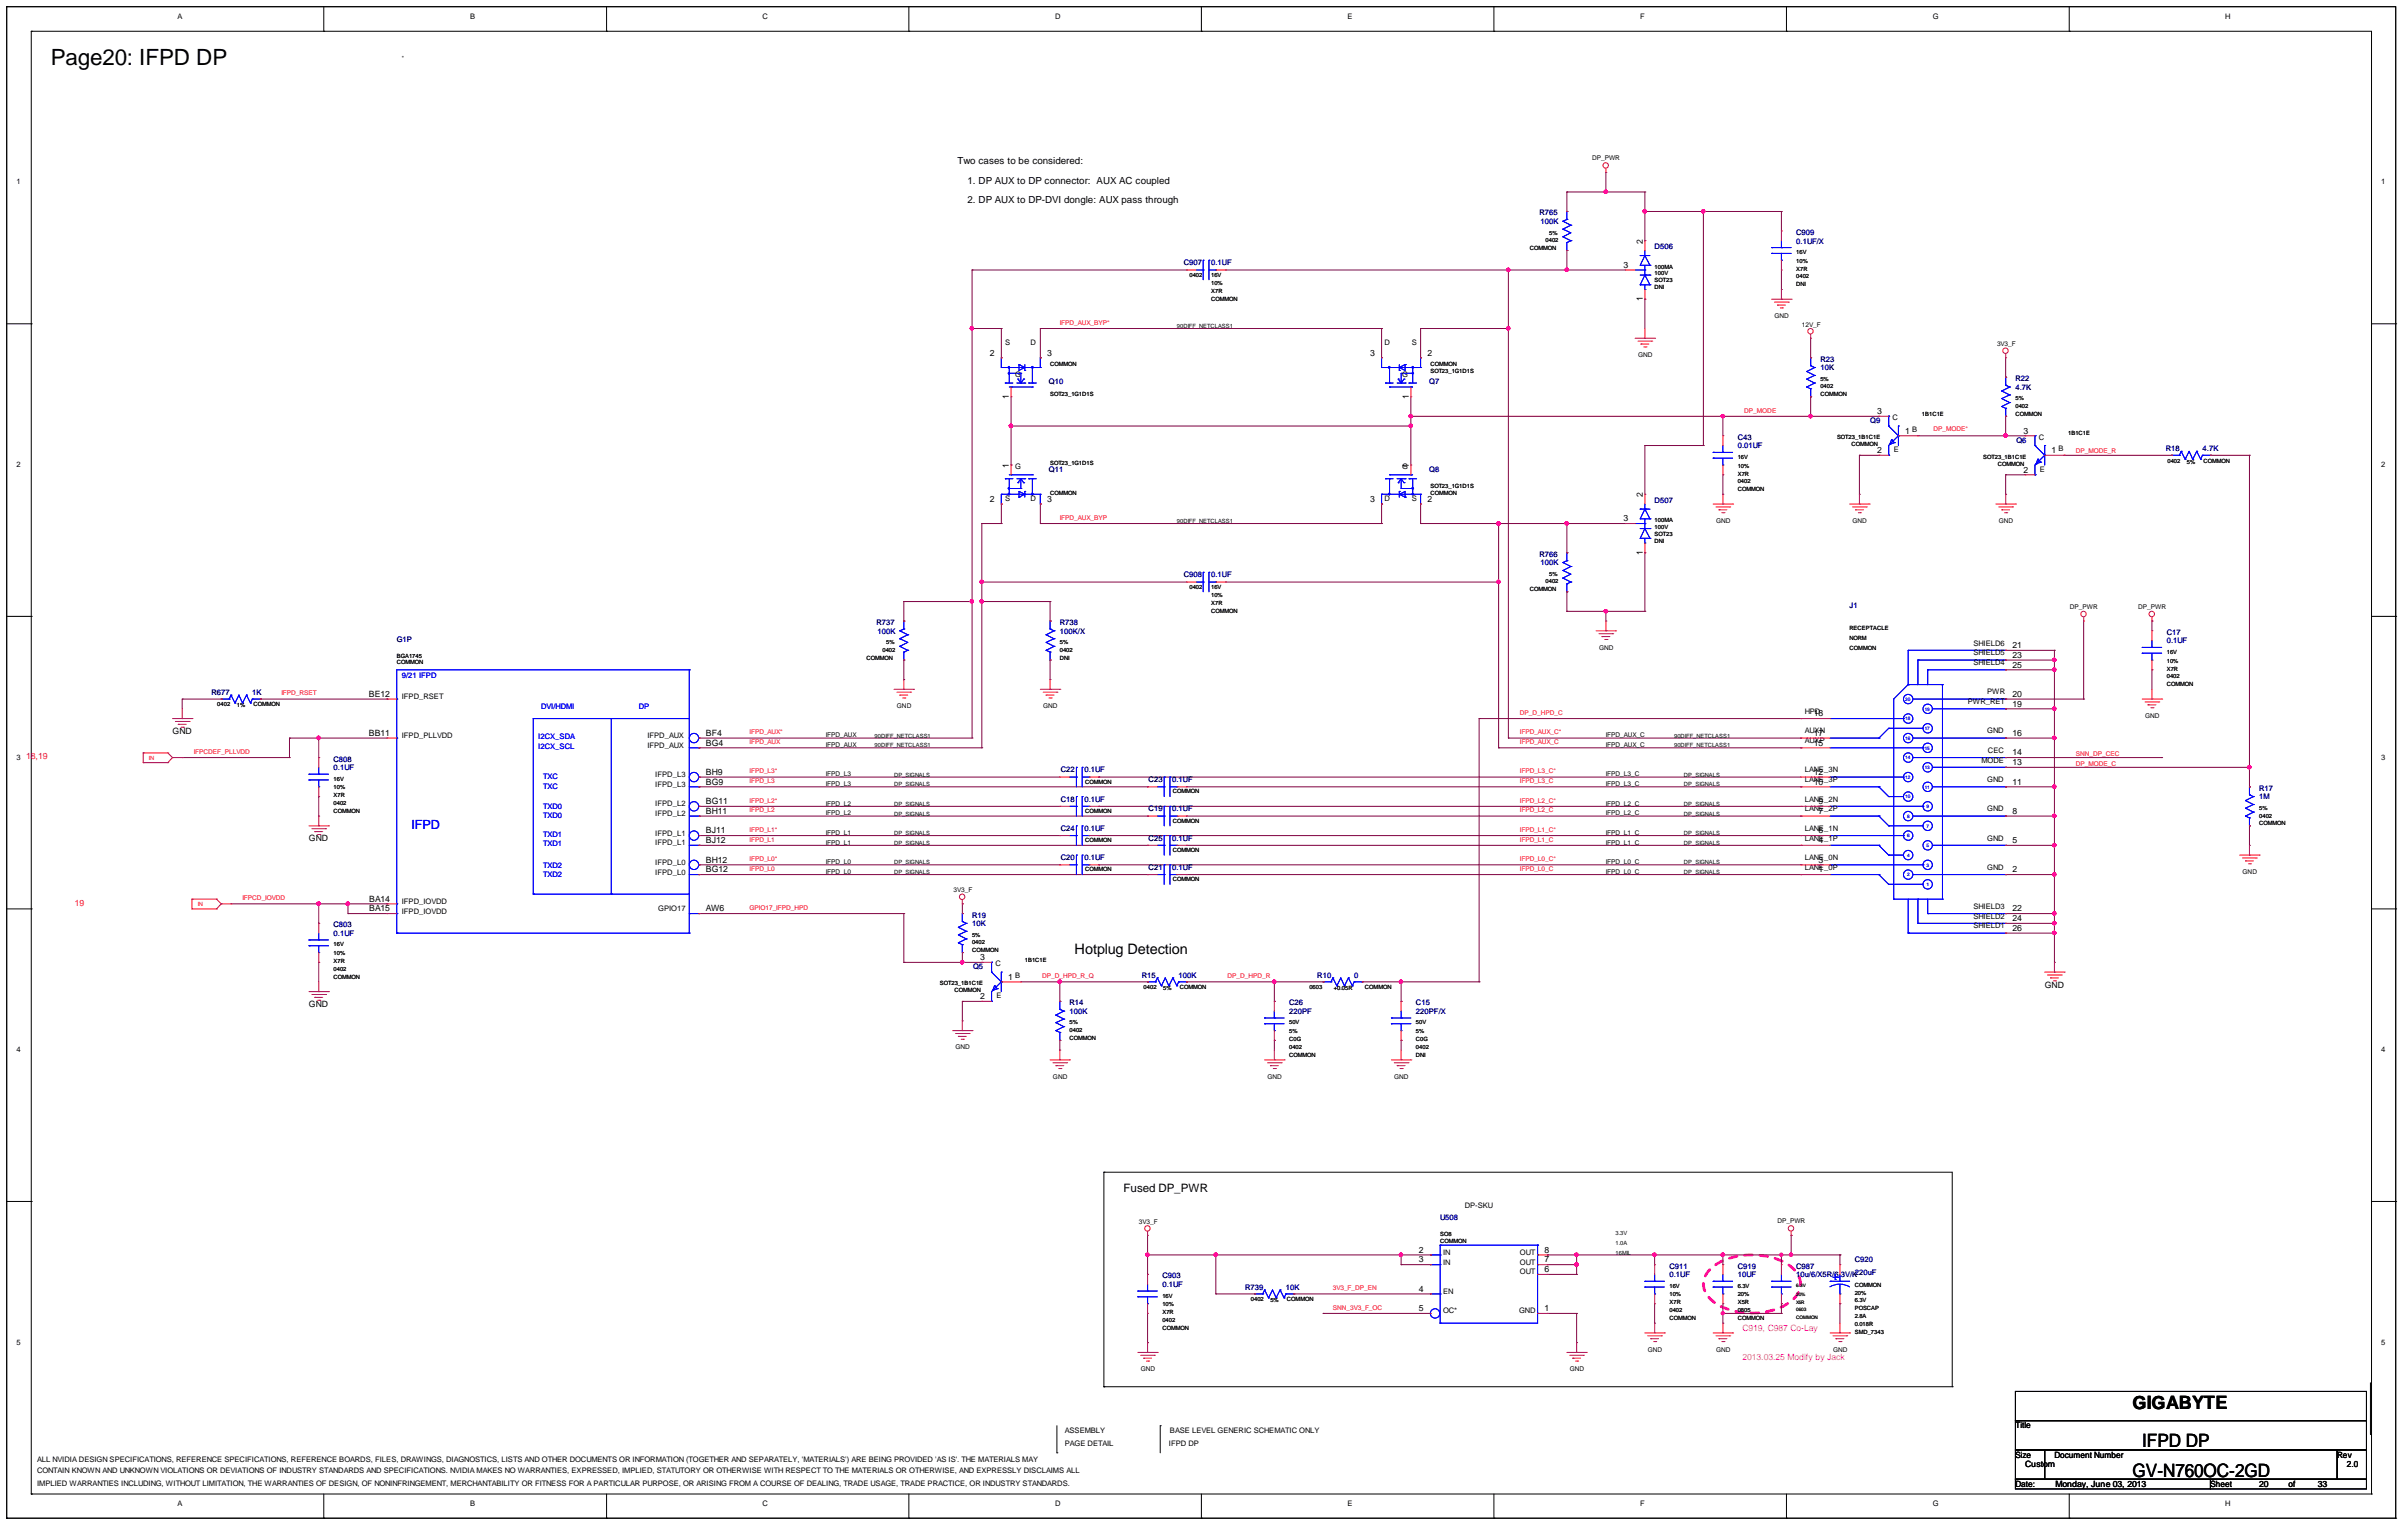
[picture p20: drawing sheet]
<svg xmlns="http://www.w3.org/2000/svg" width="282mm" height="179mm" viewBox="0 0 282 179" stroke-linecap="round" stroke-linejoin="round" font-family="sans-serif">
<defs><g id="words">
<text font-size="2.6" x="6" y="7.6">Page20: IFPD DP</text>
<g font-size="2.2">
<text x="250" y="165.1">GIGABYTE</text>
<text x="250" y="173.1">GV-N760OC-2GD</text>
<text x="251.1" y="169.7">IFPD DP</text>
</g>
<text font-size="1.7" x="126" y="111.8">Hotplug Detection</text>
<text font-size="1.5" fill="#00f" x="48.2" y="97.2">IFPD</text>
<text font-size="1.4" x="131.7" y="139.8">Fused DP_PWR</text>
<g font-size="1.1">
<text x="112.2" y="19.2">Two cases to be considered:</text>
<text x="113.4" y="23.8">2. DP AUX to DP-DVI dongle: AUX pass through</text>
<text x="113.4" y="21.5">1. DP AUX to DP connector: AUX AC coupled</text>
</g>
<g font-size="1">
<text x="192.6" y="28.6" transform="rotate(-90 192.6 28.6)">2</text>
<text x="190.3" y="31.4">3</text>
<text x="192.6" y="35.3" transform="rotate(-90 192.6 35.3)">1</text>
<text x="116" y="41.7">2</text>
<text x="122.7" y="41.7">3</text>
<text x="160.6" y="41.7">3</text>
<text x="167.3" y="41.7">2</text>
<text x="118.3" y="46.7" transform="rotate(-90 118.3 46.7)">1</text>
<text x="165.1" y="46.7" transform="rotate(-90 165.1 46.7)">1</text>
<text x="220" y="53.1">2</text>
<text x="220" y="48.5">3</text>
<text x="223.3" y="50.8">1</text>
<text x="237.2" y="50.8">3</text>
<text x="240.5" y="53.1">1</text>
<text x="116" y="58.8">2</text>
<text x="118.3" y="54.8" transform="rotate(-90 118.3 54.8)">1</text>
<text x="122.7" y="58.8">3</text>
<text x="160.6" y="58.8">3</text>
<text x="165.1" y="54.8" transform="rotate(-90 165.1 54.8)">1</text>
<text x="167.3" y="58.8">2</text>
<text x="192.6" y="58.3" transform="rotate(-90 192.6 58.3)">2</text>
<text x="237.2" y="55.4">2</text>
<text x="190.3" y="61.1">3</text>
<text x="192.6" y="65" transform="rotate(-90 192.6 65)">1</text>
<text x="235.9" y="76">21</text>
<text x="235.9" y="77.1">23</text>
<text x="43.2" y="81.7">BE12</text>
<text x="212.6" y="84">18</text>
<text x="235.9" y="82.8">19</text>
<text x="235.9" y="81.7">20</text>
<text x="235.9" y="78.3">25</text>
<text x="20.2" y="86">GND</text>
<text x="43.2" y="86.3">BB11</text>
<text x="82.7" y="87.4">BG4</text>
<text x="82.7" y="86.3">BF4</text>
<text x="212.6" y="87.4">15</text>
<text x="212.6" y="86.3">17</text>
<text x="235.9" y="89.7">13</text>
<text x="235.9" y="88.5">14</text>
<text x="235.9" y="86.3">16</text>
<text x="82.7" y="95.4">BH11</text>
<text x="82.7" y="94.3">BG11</text>
<text x="82.7" y="92">BG9</text>
<text x="82.7" y="90.8">BH9</text>
<text x="212.6" y="92">10</text>
<text x="212.6" y="90.8">12</text>
<text x="213.2" y="95.4">7</text>
<text x="213.2" y="94.3">9</text>
<text x="235.9" y="95.4">8</text>
<text x="235.9" y="92">11</text>
<text x="36.2" y="98.6">GND</text>
<text x="82.7" y="101.1">BH12</text>
<text x="82.7" y="98.8">BJ12</text>
<text x="82.7" y="97.7">BJ11</text>
<text x="213.2" y="101.1">3</text>
<text x="213.2" y="98.8">4</text>
<text x="213.2" y="97.7">6</text>
<text x="235.9" y="98.8">5</text>
<text x="43.3" y="106.8">BA15</text>
<text x="43.3" y="105.7">BA14</text>
<text x="82.7" y="106.8">AW6</text>
<text x="82.7" y="102.3">BG12</text>
<text x="213.2" y="102.3">1</text>
<text x="235.9" y="102.3">2</text>
<text x="235.9" y="106.8">22</text>
<text x="235.9" y="108">24</text>
<text x="114.9" y="112.5">3</text>
<text x="235.9" y="109.1">26</text>
<text x="36.2" y="118">GND</text>
<text x="114.9" y="117.1">2</text>
<text x="118.2" y="114.8">1</text>
<text x="239.7" y="115.8">GND</text>
<text x="166.3" y="146.8">2</text>
<text x="166.3" y="148">3</text>
<text x="181" y="149.1">6</text>
<text x="181" y="148">7</text>
<text x="181" y="146.8">8</text>
<text x="166.3" y="151.4">4</text>
<text x="166.3" y="153.7">5</text>
<text x="181" y="153.7">1</text>
<text x="236.2" y="167.4">Title</text>
<text x="236.2" y="170.8">Size</text>
<text x="237.4" y="172">Custom</text>
<text x="240.8" y="170.8">Document Number</text>
<text x="274" y="170.8">Rev</text>
<text x="275.1" y="172">2.0</text>
<text x="236.2" y="174.3">Date:</text>
<text x="240.9" y="174.3">Monday, June 03, 2013</text>
<text x="259.1" y="174.3">Sheet</text>
<text x="264.8" y="174.3">20</text>
<text x="268.2" y="174.3">of</text>
<text x="271.7" y="174.3">33</text>
</g>
<g font-size="1" fill="#f00">
<text x="3.1" y="89">18,19</text>
<text x="8.8" y="106.2">19</text>
</g>
<g font-size="1" fill="#f0f">
<text x="204.2" y="156">C919, C987 Co-Lay</text>
<text x="204.2" y="159.4">2013.03.25 Modify by Jack</text>
</g>
<g font-size=".9">
<text x="20.8" y="2.2">A</text>
<text x="55.1" y="2.2">B</text>
<text x="89.4" y="2.2">C</text>
<text x="123.7" y="2.2">D</text>
<text x="158" y="2.2">E</text>
<text x="192.3" y="2.2">F</text>
<text x="226.5" y="2.2">G</text>
<text x="260.8" y="2.2">H</text>
<text x="1.9" y="21.6">1</text>
<text x="279.1" y="21.6">1</text>
<text x="117.8" y="40.5">S</text>
<text x="120.8" y="40.5">D</text>
<text x="162.3" y="40.5">D</text>
<text x="165.5" y="40.5">S</text>
<text x="119" y="44.2">G</text>
<text x="164.4" y="44.2">G</text>
<text x="221.9" y="49.3">C</text>
<text x="222" y="53">E</text>
<text x="224.1" y="50.6">B</text>
<text x="239" y="51.5">C</text>
<text x="241.3" y="52.9">B</text>
<text x="1.9" y="54.8">2</text>
<text x="117.8" y="58.7">S</text>
<text x="119" y="55">G</text>
<text x="120.8" y="58.7">D</text>
<text x="162.3" y="58.7">D</text>
<text x="164.4" y="55">G</text>
<text x="165.5" y="58.7">S</text>
<text x="239.1" y="55.3">E</text>
<text x="279.1" y="54.8">2</text>
<text x="231.3" y="75.7">SHIELD6</text>
<text x="231.3" y="76.8">SHIELD5</text>
<text x="231.3" y="78">SHIELD4</text>
<text x="47.1" y="81.9">IFPD_RSET</text>
<text x="211.6" y="83.7">HPD</text>
<text x="230.7" y="82.5">PWR_RET</text>
<text x="232.9" y="81.4">PWR</text>
<text x="1.9" y="89.1">3</text>
<text x="47.1" y="86.5">IFPD_PLLVDD</text>
<text x="75.9" y="87.7">IFPD_AUX</text>
<text x="75.9" y="86.5">IFPD_AUX</text>
<text x="211.6" y="87.1">AUXP</text>
<text x="211.6" y="86">AUXN</text>
<text x="232.3" y="89.4">MODE</text>
<text x="232.9" y="86">GND</text>
<text x="233" y="88.2">CEC</text>
<text x="279.1" y="89.1">3</text>
<text x="76.8" y="95.7">IFPD_L2</text>
<text x="76.8" y="94.5">IFPD_L2</text>
<text x="76.8" y="92.2">IFPD_L3</text>
<text x="76.8" y="91.1">IFPD_L3</text>
<text x="211.6" y="95.1">LANE_2P</text>
<text x="211.6" y="94">LANE_2N</text>
<text x="211.6" y="91.7">LANE_3P</text>
<text x="211.6" y="90.5">LANE_3N</text>
<text x="232.9" y="95.1">GND</text>
<text x="232.9" y="91.7">GND</text>
<text x="76.8" y="101.4">IFPD_L0</text>
<text x="76.8" y="99.1">IFPD_L1</text>
<text x="76.8" y="97.9">IFPD_L1</text>
<text x="211.6" y="102">LANE_0P</text>
<text x="211.6" y="100.8">LANE_0N</text>
<text x="211.6" y="98.5">LANE_1P</text>
<text x="211.6" y="97.4">LANE_1N</text>
<text x="232.9" y="102">GND</text>
<text x="232.9" y="98.5">GND</text>
<text x="47.1" y="107.1">IFPD_IOVDD</text>
<text x="47.1" y="105.9">IFPD_IOVDD</text>
<text x="76.8" y="102.5">IFPD_L0</text>
<text x="77.2" y="106.7">GPIO17</text>
<text x="231.3" y="106.5">SHIELD3</text>
<text x="231.3" y="107.7">SHIELD2</text>
<text x="116.7" y="113.3">C</text>
<text x="231.3" y="108.8">SHIELD1</text>
<text x="116.8" y="117">E</text>
<text x="119" y="114.6">B</text>
<text x="1.9" y="123.3">4</text>
<text x="279.1" y="123.3">4</text>
<text x="171.7" y="141.6">DP-SKU</text>
<text x="169.1" y="147.1">IN</text>
<text x="169.1" y="148.2">IN</text>
<text x="178.2" y="149.4">OUT</text>
<text x="178.2" y="148.2">OUT</text>
<text x="178.2" y="147.1">OUT</text>
<text x="169.1" y="151.7">EN</text>
<text x="169.1" y="153.9">OC*</text>
<text x="178.1" y="153.9">GND</text>
<text x="1.9" y="157.6">5</text>
<text x="279.1" y="157.6">5</text>
<text x="124.8" y="167.9">ASSEMBLY</text>
<text x="137.1" y="167.9">BASE LEVEL GENERIC SCHEMATIC ONLY</text>
<text x="4.3" y="172.7">CONTAIN KNOWN AND UNKNOWN VIOLATIONS OR DEVIATIONS OF INDUSTRY STANDARDS AND SPECIFICATIONS. NVIDIA MAKES NO WARRANTIES, EXPRESSED, IMPLIED, STATUTORY OR OTHERWISE WITH RESPECT TO THE MATERIALS OR OTHERWISE, AND EXPRESSLY DISCLAIMS ALL</text>
<text x="4.3" y="171.3">ALL NVIDIA DESIGN SPECIFICATIONS, REFERENCE SPECIFICATIONS, REFERENCE BOARDS, FILES, DRAWINGS, DIAGNOSTICS, LISTS AND OTHER DOCUMENTS OR INFORMATION (TOGETHER AND SEPARATELY, 'MATERIALS') ARE BEING PROVIDED 'AS IS'. THE MATERIALS MAY</text>
<text x="124.8" y="169.5">PAGE DETAIL</text>
<text x="137" y="169.5">IFPD DP</text>
<text x="4.3" y="174.2">IMPLIED WARRANTIES INCLUDING, WITHOUT LIMITATION, THE WARRANTIES OF DESIGN, OF NONINFRINGEMENT, MERCHANTABILITY OR FITNESS FOR A PARTICULAR PURPOSE, OR ARISING FROM A COURSE OF DEALING, TRADE USAGE, TRADE PRACTICE, OR INDUSTRY STANDARDS.</text>
<text x="20.8" y="176.5">A</text>
<text x="55.1" y="176.5">B</text>
<text x="89.4" y="176.5">C</text>
<text x="123.7" y="176.5">D</text>
<text x="158" y="176.5">E</text>
<text x="192.3" y="176.5">F</text>
<text x="226.5" y="176.5">G</text>
<text x="260.8" y="176.5">H</text>
</g>
<g font-size=".9" fill="#000080">
<text x="180.4" y="25.3">R765</text>
<text x="180.6" y="26.3">100K</text>
<text x="194" y="29.2">D506</text>
<text x="210.5" y="27.5">C909</text>
<text x="210.5" y="28.6">0.1UF/X</text>
<text x="138.8" y="31.1">C907</text>
<text x="142" y="31.1">0.1UF</text>
<text x="123" y="45">Q10</text>
<text x="167.5" y="45">Q7</text>
<text x="213.4" y="42.4">R23</text>
<text x="213.4" y="43.4">10K</text>
<text x="236.2" y="44.7">R22</text>
<text x="236.2" y="45.7">4.7K</text>
<text x="203.7" y="51.5">C43</text>
<text x="203.7" y="52.6">0.01UF</text>
<text x="219.2" y="49.6">Q9</text>
<text x="236.4" y="51.9">Q6</text>
<text x="253.9" y="52.9">R18</text>
<text x="258.2" y="52.9">4.7K</text>
<text x="123" y="55.3">Q11</text>
<text x="167.5" y="55.3">Q8</text>
<text x="194" y="59">D507</text>
<text x="180.4" y="65.3">R766</text>
<text x="138.8" y="67.7">C908</text>
<text x="142" y="67.7">0.1UF</text>
<text x="180.6" y="66.3">100K</text>
<text x="216.8" y="71.3">J1</text>
<text x="46.5" y="75.2">G1P</text>
<text x="102.7" y="73.3">R737</text>
<text x="102.9" y="74.3">100K</text>
<text x="124.2" y="73.3">R738</text>
<text x="124.2" y="74.3">100K/X</text>
<text x="254" y="74.4">C17</text>
<text x="254" y="75.4">0.1UF</text>
<text x="24.8" y="81.5">R677</text>
<text x="29.6" y="81.5">1K</text>
<text x="39.1" y="89.3">C808</text>
<text x="39.1" y="90.3">0.1UF</text>
<text x="124.4" y="94">C18</text>
<text x="124.4" y="90.5">C22</text>
<text x="127.1" y="94">0.1UF</text>
<text x="127.1" y="90.5">0.1UF</text>
<text x="134.6" y="95.1">C19</text>
<text x="134.6" y="91.7">C23</text>
<text x="137.4" y="95.1">0.1UF</text>
<text x="137.4" y="91.7">0.1UF</text>
<text x="264.8" y="92.7">R17</text>
<text x="264.8" y="93.7">1M</text>
<text x="124.4" y="100.8">C20</text>
<text x="124.4" y="97.4">C24</text>
<text x="127.1" y="100.8">0.1UF</text>
<text x="127.1" y="97.4">0.1UF</text>
<text x="134.6" y="102">C21</text>
<text x="134.6" y="98.5">C25</text>
<text x="137.4" y="102">0.1UF</text>
<text x="137.4" y="98.5">0.1UF</text>
<text x="113.9" y="107.6">R19</text>
<text x="39.1" y="108.7">C803</text>
<text x="39.1" y="109.7">0.1UF</text>
<text x="113.9" y="108.6">10K</text>
<text x="114.1" y="113.6">Q5</text>
<text x="125.4" y="117.8">R14</text>
<text x="125.4" y="118.9">100K</text>
<text x="133.8" y="114.6">R15</text>
<text x="138.2" y="114.6">100K</text>
<text x="151.1" y="117.8">C26</text>
<text x="151.1" y="118.9">220PF</text>
<text x="154.4" y="114.6">R10</text>
<text x="158.7" y="114.6">0</text>
<text x="166" y="117.8">C15</text>
<text x="166" y="118.9">220PF/X</text>
<text x="168.8" y="143">U508</text>
<text x="136.3" y="149.8">C903</text>
<text x="195.7" y="148.7">C911</text>
<text x="195.7" y="149.7">0.1UF</text>
<text x="203.7" y="148.7">C919</text>
<text x="203.7" y="149.7">10UF</text>
<text x="210.5" y="148.7">C987</text>
<text x="210.5" y="149.7">10u/6/X5R/6.3V/K220uF</text>
<text x="217.4" y="147.9">C920</text>
<text x="136.3" y="150.9">0.1UF</text>
<text x="145.9" y="151.2">R739</text>
<text x="150.7" y="151.2">10K</text>
</g>
<g font-size=".9" fill="#00f">
<text x="47.1" y="79.5">9/21 IFPD</text>
<text x="63.4" y="83.1">DVI/HDMI</text>
<text x="74.9" y="83.1">DP</text>
<text x="63.1" y="87.8">I2CX_SCL</text>
<text x="63.1" y="86.6">I2CX_SDA</text>
<text x="63.7" y="95.9">TXD0</text>
<text x="63.7" y="94.9">TXD0</text>
<text x="63.7" y="92.5">TXC</text>
<text x="63.7" y="91.3">TXC</text>
<text x="63.7" y="101.7">TXD2</text>
<text x="63.7" y="99.2">TXD1</text>
<text x="63.7" y="98.1">TXD1</text>
<text x="63.7" y="102.8">TXD2</text>
</g>
<g font-size=".8">
<text x="186.6" y="18.8">DP_PWR</text>
<text x="192" y="41.8">GND</text>
<text x="208" y="37.3">GND</text>
<text x="211.2" y="38.3">12V_F</text>
<text x="234.1" y="40.6">3V3_F</text>
<text x="201.1" y="61.3">GND</text>
<text x="217.2" y="61.3">GND</text>
<text x="234.3" y="61.3">GND</text>
<text x="242.6" y="71.4">DP_PWR</text>
<text x="250.6" y="71.4">DP_PWR</text>
<text x="187.4" y="76.1">GND</text>
<text x="105.1" y="83">GND</text>
<text x="122.3" y="83">GND</text>
<text x="96.8" y="87.6">IFPD_AUX</text>
<text x="96.8" y="86.4">IFPD_AUX</text>
<text x="188.2" y="87.6">IFPD_AUX_C</text>
<text x="188.2" y="86.4">IFPD_AUX_C</text>
<text x="251.4" y="84.1">GND</text>
<text x="96.8" y="95.6">IFPD_L2</text>
<text x="96.8" y="94.4">IFPD_L2</text>
<text x="96.8" y="92.1">IFPD_L3</text>
<text x="96.8" y="91">IFPD_L3</text>
<text x="188.2" y="95.6">IFPD_L2_C</text>
<text x="188.2" y="94.4">IFPD_L2_C</text>
<text x="188.2" y="92.1">IFPD_L3_C</text>
<text x="188.2" y="91">IFPD_L3_C</text>
<text x="96.8" y="101.3">IFPD_L0</text>
<text x="96.8" y="99">IFPD_L1</text>
<text x="96.8" y="97.9">IFPD_L1</text>
<text x="188.2" y="101.3">IFPD_L0_C</text>
<text x="188.2" y="99">IFPD_L1_C</text>
<text x="188.2" y="97.9">IFPD_L1_C</text>
<text x="96.8" y="102.4">IFPD_L0</text>
<text x="111.8" y="104.6">3V3_F</text>
<text x="188.2" y="102.4">IFPD_L0_C</text>
<text x="262.9" y="102.4">GND</text>
<text x="112" y="123">GND</text>
<text x="123.4" y="126.4">GND</text>
<text x="148.6" y="126.4">GND</text>
<text x="163.4" y="126.4">GND</text>
<text x="133.5" y="143.4">3V3_F</text>
<text x="208.3" y="143.4">DP_PWR</text>
<text x="133.7" y="160.7">GND</text>
<text x="184" y="160.7">GND</text>
<text x="193.1" y="158.4">GND</text>
<text x="201.1" y="158.4">GND</text>
<text x="214.9" y="158.4">GND</text>
</g>
<g font-size=".8" fill="#f00">
<text x="124.2" y="38.1">IFPD_AUX_BYP*</text>
<text x="204.5" y="48.5">DP_MODE</text>
<text x="226.6" y="50.5">DP_MODE*</text>
<text x="243.3" y="53.2">DP_MODE_R</text>
<text x="124.2" y="60.9">IFPD_AUX_BYP</text>
<text x="33" y="81.5">IFPD_RSET</text>
<text x="178.2" y="83.8">DP_D_HPD_C</text>
<text x="22.7" y="88.4">IFPCDEF_PLLVDD</text>
<text x="87.9" y="87.2">IFPD_AUX</text>
<text x="87.9" y="86.1">IFPD_AUX*</text>
<text x="178.2" y="87.2">IFPD_AUX_C</text>
<text x="178.2" y="86.1">IFPD_AUX_C*</text>
<text x="243.3" y="89.7">DP_MODE_C</text>
<text x="243.3" y="88.6">SNN_DP_CEC</text>
<text x="87.9" y="95.2">IFPD_L2</text>
<text x="87.9" y="94.1">IFPD_L2*</text>
<text x="87.9" y="91.8">IFPD_L3</text>
<text x="87.9" y="90.7">IFPD_L3*</text>
<text x="178.2" y="95.2">IFPD_L2_C</text>
<text x="178.2" y="94.1">IFPD_L2_C*</text>
<text x="178.2" y="91.8">IFPD_L3_C</text>
<text x="178.2" y="90.7">IFPD_L3_C*</text>
<text x="87.9" y="100.9">IFPD_L0*</text>
<text x="87.9" y="98.7">IFPD_L1</text>
<text x="87.9" y="97.5">IFPD_L1*</text>
<text x="178.2" y="100.9">IFPD_L0_C*</text>
<text x="178.2" y="98.7">IFPD_L1_C</text>
<text x="178.2" y="97.5">IFPD_L1_C*</text>
<text x="28.4" y="105.5">IFPCD_IOVDD</text>
<text x="87.9" y="106.7">GPIO17_IFPD_HPD</text>
<text x="87.9" y="102.1">IFPD_L0</text>
<text x="178.2" y="102.1">IFPD_L0_C</text>
<text x="122.2" y="114.7">DP_D_HPD_R_Q</text>
<text x="143.9" y="114.7">DP_D_HPD_R</text>
<text x="156.2" y="151.2">3V3_F_DP_EN</text>
<text x="156.2" y="153.5">SNN_3V3_F_OC</text>
</g>
<g font-size=".7">
<text x="47.1" y="7">*</text>
<text x="179.3" y="29.3">COMMON</text>
<text x="181.2" y="28.4">0402</text>
<text x="181.6" y="27.5">5%</text>
<text x="210.5" y="29.8">16V</text>
<text x="139.4" y="32.5">0402</text>
<text x="142" y="35.2">COMMON</text>
<text x="142" y="32.5">16V</text>
<text x="142" y="33.4">10%</text>
<text x="142" y="34.4">X7R</text>
<text x="194" y="31.5">100MA</text>
<text x="194" y="32.3">100V</text>
<text x="194" y="33.1">SOT23</text>
<text x="194" y="33.9">DNI</text>
<text x="210.5" y="32.6">0402</text>
<text x="210.5" y="31.7">X7R</text>
<text x="210.5" y="30.8">10%</text>
<text x="210.5" y="33.6">DNI</text>
<text x="137.9" y="38.5">90DIFF_NETCLASS1</text>
<text x="123.1" y="46.5">SOT23_1G1D1S</text>
<text x="123.1" y="42.9">COMMON</text>
<text x="167.7" y="42.9">COMMON</text>
<text x="167.7" y="43.7">SOT23_1G1D1S</text>
<text x="213.4" y="44.6">5%</text>
<text x="213.4" y="46.5">COMMON</text>
<text x="213.4" y="45.5">0402</text>
<text x="236.2" y="47.8">0402</text>
<text x="236.2" y="46.9">5%</text>
<text x="203.7" y="53.8">16V</text>
<text x="215.3" y="51.5">SOT23_1B1C1E</text>
<text x="217" y="52.3">COMMON</text>
<text x="225.3" y="48.7">1B1C1E</text>
<text x="232.5" y="53.8">SOT23_1B1C1E</text>
<text x="236.2" y="48.7">COMMON</text>
<text x="242.4" y="51">1B1C1E</text>
<text x="123.1" y="58">COMMON</text>
<text x="123.1" y="54.5">SOT23_1G1D1S</text>
<text x="167.7" y="58">COMMON</text>
<text x="167.7" y="57.2">SOT23_1G1D1S</text>
<text x="203.7" y="54.8">10%</text>
<text x="203.7" y="57.6">COMMON</text>
<text x="203.7" y="55.7">X7R</text>
<text x="203.7" y="56.6">0402</text>
<text x="234.2" y="54.6">COMMON</text>
<text x="254.1" y="54.2">0402</text>
<text x="256.4" y="54.3">5%</text>
<text x="258.3" y="54.2">COMMON</text>
<text x="137.9" y="61.3">90DIFF_NETCLASS1</text>
<text x="194" y="63.6">DNI</text>
<text x="194" y="62">100V</text>
<text x="194" y="61.2">100MA</text>
<text x="194" y="62.8">SOT23</text>
<text x="139.4" y="69.1">0402</text>
<text x="142" y="69.1">16V</text>
<text x="142" y="70.9">X7R</text>
<text x="142" y="70">10%</text>
<text x="142" y="71.8">COMMON</text>
<text x="179.3" y="69.3">COMMON</text>
<text x="181.2" y="68.4">0402</text>
<text x="181.6" y="67.5">5%</text>
<text x="46.5" y="77.1">BGA1745</text>
<text x="46.5" y="77.9">COMMON</text>
<text x="101.6" y="77.3">COMMON</text>
<text x="103.4" y="76.4">0402</text>
<text x="103.9" y="75.5">5%</text>
<text x="124.2" y="75.5">5%</text>
<text x="124.2" y="77.3">DNI</text>
<text x="124.2" y="76.4">0402</text>
<text x="216.8" y="75">NORM</text>
<text x="216.8" y="76.2">COMMON</text>
<text x="216.8" y="73.9">RECEPTACLE</text>
<text x="254" y="77.7">10%</text>
<text x="254" y="76.6">16V</text>
<text x="25.5" y="82.8">0402</text>
<text x="27.8" y="82.9">1%</text>
<text x="29.7" y="82.8">COMMON</text>
<text x="254" y="78.6">X7R</text>
<text x="254" y="79.5">0402</text>
<text x="254" y="80.4">COMMON</text>
<text x="102.5" y="87.6">90DIFF_NETCLASS1</text>
<text x="102.5" y="86.5">90DIFF_NETCLASS1</text>
<text x="196.2" y="87.6">90DIFF_NETCLASS1</text>
<text x="196.2" y="86.5">90DIFF_NETCLASS1</text>
<text x="39.1" y="91.5">16V</text>
<text x="39.1" y="92.5">10%</text>
<text x="39.1" y="95.3">COMMON</text>
<text x="39.1" y="94.3">0402</text>
<text x="39.1" y="93.5">X7R</text>
<text x="104.8" y="95.6">DP_SIGNALS</text>
<text x="104.8" y="94.5">DP_SIGNALS</text>
<text x="104.8" y="92.2">DP_SIGNALS</text>
<text x="104.8" y="91">DP_SIGNALS</text>
<text x="127.2" y="95.3">COMMON</text>
<text x="127.2" y="91.8">COMMON</text>
<text x="137.5" y="93">COMMON</text>
<text x="197.4" y="95.6">DP_SIGNALS</text>
<text x="197.4" y="94.5">DP_SIGNALS</text>
<text x="197.4" y="92.2">DP_SIGNALS</text>
<text x="197.4" y="91">DP_SIGNALS</text>
<text x="264.8" y="94.9">5%</text>
<text x="264.8" y="95.8">0402</text>
<text x="104.8" y="101.3">DP_SIGNALS</text>
<text x="104.8" y="99">DP_SIGNALS</text>
<text x="104.8" y="97.9">DP_SIGNALS</text>
<text x="127.2" y="98.7">COMMON</text>
<text x="137.5" y="99.8">COMMON</text>
<text x="137.5" y="96.4">COMMON</text>
<text x="197.4" y="101.3">DP_SIGNALS</text>
<text x="197.4" y="99">DP_SIGNALS</text>
<text x="197.4" y="97.9">DP_SIGNALS</text>
<text x="264.8" y="96.8">COMMON</text>
<text x="104.8" y="102.5">DP_SIGNALS</text>
<text x="127.2" y="102.1">COMMON</text>
<text x="137.5" y="103.3">COMMON</text>
<text x="197.4" y="102.5">DP_SIGNALS</text>
<text x="39.1" y="112.9">X7R</text>
<text x="39.1" y="112">10%</text>
<text x="39.1" y="113.8">0402</text>
<text x="39.1" y="110.9">16V</text>
<text x="113.9" y="111.6">COMMON</text>
<text x="113.9" y="110.7">0402</text>
<text x="113.9" y="109.8">5%</text>
<text x="120.1" y="112.8">1B1C1E</text>
<text x="39.1" y="114.7">COMMON</text>
<text x="110.2" y="115.5">SOT23_1B1C1E</text>
<text x="111.9" y="116.3">COMMON</text>
<text x="134.1" y="115.9">0402</text>
<text x="136.3" y="116.1">5%</text>
<text x="138.3" y="115.9">COMMON</text>
<text x="153.5" y="115.9">0603</text>
<text x="156.4" y="116.1">+0.05R</text>
<text x="160" y="115.9">COMMON</text>
<text x="125.4" y="120.1">5%</text>
<text x="125.4" y="121.9">COMMON</text>
<text x="125.4" y="121">0402</text>
<text x="151.1" y="122.9">0402</text>
<text x="151.1" y="123.8">COMMON</text>
<text x="151.1" y="122">C0G</text>
<text x="151.1" y="121.1">5%</text>
<text x="151.1" y="120.1">50V</text>
<text x="166" y="123.8">DNI</text>
<text x="166" y="122.9">0402</text>
<text x="166" y="122">C0G</text>
<text x="166" y="120.1">50V</text>
<text x="166" y="121.1">5%</text>
<text x="168.8" y="145.7">COMMON</text>
<text x="168.8" y="144.9">SO8</text>
<text x="189.4" y="147">16MIL</text>
<text x="189.4" y="144.8">3.3V</text>
<text x="189.4" y="145.9">1.0A</text>
<text x="136.3" y="155.9">COMMON</text>
<text x="136.3" y="153.1">10%</text>
<text x="136.3" y="154">X7R</text>
<text x="136.3" y="154.9">0402</text>
<text x="136.3" y="152.1">16V</text>
<text x="146.6" y="152.5">0402</text>
<text x="148.9" y="152.6">5%</text>
<text x="150.9" y="152.5">COMMON</text>
<text x="195.7" y="150.9">16V</text>
<text x="195.7" y="154.7">COMMON</text>
<text x="195.7" y="152">10%</text>
<text x="195.7" y="153.8">0402</text>
<text x="195.7" y="152.9">X7R</text>
<text x="203.7" y="150.9">6.3V</text>
<text x="203.7" y="154.7">COMMON</text>
<text x="203.7" y="153.8">0805</text>
<text x="203.7" y="152">20%</text>
<text x="203.7" y="152.9">X5R</text>
<text x="217.4" y="153.6">POSCAP</text>
<text x="217.4" y="155.4">0.018R</text>
<text x="217.4" y="154.5">2.8A</text>
<text x="217.4" y="152.6">6.3V</text>
<text x="217.4" y="150.8">COMMON</text>
<text x="217.4" y="151.7">20%</text>
<text x="217.4" y="156.3">SMD_7343</text>
</g>
<g font-size=".7" fill="#f00">
<text x="17.5" y="89.1">IN</text>
<text x="23.2" y="106.2">IN</text>
</g>
<g font-size=".6" fill="#00f">
<text x="223.3" y="82.2">20</text>
<text x="225.6" y="83.3">19</text>
<text x="223.3" y="86.7">16</text>
<text x="223.3" y="89">14</text>
<text x="223.3" y="84.4">18</text>
<text x="225.6" y="87.9">15</text>
<text x="225.6" y="85.6">17</text>
<text x="223.3" y="91.3">12</text>
<text x="223.3" y="93.6">10</text>
<text x="223.5" y="95.9">8</text>
<text x="225.6" y="90.2">13</text>
<text x="225.6" y="92.4">11</text>
<text x="225.8" y="94.7">9</text>
<text x="223.5" y="100.4">4</text>
<text x="223.5" y="98.2">6</text>
<text x="225.8" y="101.6">3</text>
<text x="225.8" y="99.3">5</text>
<text x="225.8" y="97">7</text>
<text x="223.5" y="102.7">2</text>
<text x="225.8" y="103.9">1</text>
</g>
<g font-size=".6">
<text x="210.5" y="150.9">6.3V</text>
<text x="210.5" y="153.7">0603</text>
<text x="210.5" y="154.6">COMMON</text>
<text x="210.5" y="152.8">X5R</text>
<text x="210.5" y="151.9">20%</text>
</g>
</g></defs>
<g fill="none" stroke="#000" stroke-width=".12">
<path d="M.8 .8h.1M.8 .8h280v177.2M.8 .8v177.2M3.7 3.7h.1M3.7 3.7h274.3v171.4M3.7 3.7v171.4M38 3.7h.1M38 .8v2.9M71.1 3.7h.1M71.1 .8v2.9M106.5 3.7h.1M106.5 .8v2.9"/>
<path d="M140.8 3.7h.1M140.8 .8v2.9M175.1 3.7h.1M175.1 .8v2.9M209.4 3.7h.1M209.4 .8v2.9M242.6 3.7h.1M242.6 .8v2.9M.8 38h2.9M3.7 38h.1M278 38h2.8M280.8 38h.1"/>
<path d="M.8 72.2h2.9M3.7 72.2h.1M278 72.2h2.8M280.8 72.2h.1M.8 106.5h2.9M3.7 106.5h.1M278 106.5h2.8M280.8 106.5h.1M129.4 137.4h.1M129.4 137.4v25.1M129.4 137.4h99.4v25.1M.8 140.8h2.9"/>
<path d="M3.7 140.8h.1M278 140.8h2.8M280.8 140.8h.1M.8 178h.1M.8 178h280M3.7 175.1h.1M3.7 175.1h274.3M38 178h.1M38 175.1v2.9M71.1 178h.1M71.1 175.1v2.9M106.5 178h.1"/>
<path d="M106.5 175.1v2.9M123.9 170.3h.1M123.9 167.1v3.2M129.4 162.5h.1M129.4 162.5h99.4M136 167.1h.1M136 167.1v3.2M140.8 178h.1M140.8 175.1v2.9M175.1 178h.1M175.1 175.1v2.9M209.4 178h.1"/>
<path d="M209.4 175.1v2.9M228.8 162.5h.1M236.2 163.1h41.2v3.4h-41.2zM236.2 166.5h41.2v3.4h-41.2zM236.2 169.9h3.5v3.5h-3.5zM236.2 173.4h22.9v1.1h-22.9zM239.7 169.9h34.3v3.5h-34.3zM242.6 178h.1M242.6 175.1v2.9M259.1 173.4h18.3v1.1h-18.3zM274 169.9h3.4v3.5h-3.4zM277.9 168.1h.1"/>
<path d="M277.9 162.1v6M278 175.1h.1M280.8 178h.1"/>
</g>
<path d="M200.4 148.8a7.8 7.8 0 0 1 6.9-1.5 4.6 4.6 0 0 1 3.7 2.6 2.48 2.48 0 0 1-1.3 2.8 8.4 8.4 0 0 1-8.7 0 2.43 2.43 0 0 1-.6-3.9z" fill="none" stroke="#f0f" stroke-width=".34" stroke-dasharray=".9 .9"/>
<g fill="none" stroke="#800040" stroke-width=".12">
<path d="M113.9 38.5h.1M113.9 31.6h.1M113.9 31.6v54.9M113.9 38.5h3.5M113.9 31.6h25.2M117.4 38.5h.1M117.4 38.5v3.4M121.9 38.5h.1M121.9 38.5h40M121.9 38.5v3.4M143.7 31.6h46.8M161.9 38.5h.1"/>
<path d="M161.9 38.5v3.4M166.5 38.5h.1M166.5 38.5h10.3M166.5 38.5v3.4M176.8 31.6h.1M176.8 38.5h.1M176.8 31.6v54.9M183.7 22.5h.1M183.7 31.6h.1M183.7 22.5v2.3M183.7 29.4v2.2M183.7 22.5h9.1"/>
<path d="M188.2 22.5h.1M188.2 20.2v2.3M192.8 22.5h.1M192.8 24.8h.1M192.8 28.2h.1M192.8 35.1h.1M192.8 22.5v5.7M192.8 35.1v3.4M192.8 24.8h16M199.7 24.8h.1M199.7 24.8v27.4M208.8 24.8h.1"/>
<path d="M208.8 33.9h.1M208.8 24.8v2.3M208.8 31.6v2.3M212.2 39.6v2.3M117.4 59.1h.1M117.4 59.1v2.3M118.5 49.9h.1M118.5 54.5h.1M118.5 46.5v8M118.5 49.9h46.9M121.9 41.9h.1M121.9 59.1v2.3"/>
<path d="M161.9 59.1h.1M161.9 59.1v2.3M165.4 49.9h.1M165.4 48.8h.1M165.4 46.5v8M165.4 48.8h54.8M166.5 41.9h.1M166.5 59.1v2.3M192.8 52.2h.1M192.8 52.2v5.7M192.8 52.2h6.9M199.7 52.2h.1"/>
<path d="M202 48.8h.1M202 57.9h.1M202 48.8v2.3M202 55.6v2.3M212.2 41.9h.1M212.2 48.8h.1M212.2 46.5h.1M212.2 46.5v2.3M218 53.4h.1M218 57.9h.1M218 53.4h2.2M218 53.4v4.5"/>
<path d="M224.8 51.1h12.6M235.1 44.2h.1M235.1 51.1h.1M235.1 48.8h.1M235.1 55.6h.1M235.1 57.9h.1M235.1 41.9v2.3M235.1 48.8v2.3M235.1 55.6v2.3M235.1 55.6h2.3M242 53.4h.1M242 53.4h12.5"/>
<path d="M259.1 53.4h4.6M263.7 53.4h.1M263.7 53.4v38.8M105.9 79.7h.1M105.9 70.5h.1M105.9 72.8h.1M105.9 70.5v2.3M105.9 77.4v2.3M105.9 70.5h8M113.9 70.5h.1M115.1 70.5h.1M115.1 68.2h.1"/>
<path d="M115.1 61.4h.1M115.1 61.4v26.3M115.1 61.4h2.3M115.1 70.5h8M115.1 68.2h24M117.4 61.4h.1M121.9 61.4h.1M121.9 61.4h40M123.1 79.7h.1M123.1 70.5h.1M123.1 72.8h.1M123.1 70.5v2.3"/>
<path d="M123.1 77.4v2.3M143.7 68.2h32M161.9 61.4h.1M166.5 61.4h.1M166.5 61.4h24M175.7 68.2h.1M175.7 61.4h.1M175.7 61.4v26.3M183.7 71.7h.1M183.7 61.4h.1M183.7 61.4v3.4M183.7 69.4v2.3"/>
<path d="M183.7 71.7h9.1M188.2 71.7h.1M188.2 72.8h.1M188.2 71.7v1.1M192.8 71.7h.1M192.8 64.8h.1M192.8 64.8v6.9M235.1 78.5h5.7M235.1 77.4h5.7M235.1 76.2h5.7M240.8 78.5h.1M240.8 77.4h.1"/>
<path d="M240.8 76.2h.1M240.8 76.2v36.6M244.2 72.8v9.1M252.2 72.8h.1M252.2 78.5h.1M252.2 72.8v1.1M252.2 78.5v2.3M21.4 81.9h.1M21.4 81.9h4.5M21.4 81.9v1.2M21.4 88.8h12.5M25.9 81.9h.1"/>
<path d="M30.5 81.9h14.9M33.9 88.8h.1M33.9 86.5h.1M33.9 86.5h11.5M33.9 86.5v2.3M37.4 95.7h.1M37.4 86.5h.1M37.4 88.8h.1M37.4 86.5v2.3M37.4 93.4v2.3M45.4 81.9h.1M81.9 97.9h.1"/>
<path d="M81.9 94.5h.1M81.9 91.1h.1M81.9 99.1h52.6M81.9 95.7h52.6M81.9 92.2h52.6M81.9 86.5h32M81.9 87.7h33.2M81.9 97.9h42.3M81.9 94.5h42.3M81.9 91.1h42.3M113.9 86.5h.1M115.1 87.7h.1"/>
<path d="M128.8 97.9h.1M128.8 94.5h.1M128.8 91.1h.1M128.8 97.9h82.3M128.8 94.5h82.3M128.8 91.1h82.3M134.5 99.1h.1M134.5 95.7h.1M134.5 92.2h.1M139.1 99.1h72M139.1 95.7h72M139.1 92.2h72"/>
<path d="M173.4 84.2h.1M173.4 84.2v30.9M173.4 84.2h37.7M175.7 87.7h.1M175.7 87.7h35.4M176.8 86.5h.1M176.8 86.5h34.3M211.1 84.2h.1M211.1 87.7h.1M211.1 86.5h.1M211.1 99.1h.1M211.1 95.7h.1"/>
<path d="M211.1 92.2h.1M235.1 81.9h.1M235.1 89.9h28.6M235.1 81.9h9.1M235.1 99.1h5.7M235.1 95.7h5.7M235.1 92.2h5.7M235.1 86.5h5.7M235.1 83.1h5.7M235.1 88.8h18.3M240.8 99.1h.1M240.8 95.7h.1"/>
<path d="M240.8 92.2h.1M240.8 86.5h.1M240.8 83.1h.1M244.2 81.9h.1M253.4 88.8h.1M263.7 89.9h.1M263.7 92.2h.1M263.7 99.1h.1M263.7 96.8v2.3M27.1 105.9h18.3M37.4 112.8h.1M37.4 105.9h.1"/>
<path d="M37.4 108.2h.1M37.4 105.9v2.3M37.4 112.8v2.3M40.8 107.1h.1M40.8 105.9h.1M40.8 107.1h4.6M40.8 105.9v1.2M45.4 105.9h.1M81.9 107.1h.1M81.9 101.4h.1M81.9 107.1h24M81.9 102.5h52.6"/>
<path d="M81.9 101.4h42.3M105.9 112.8h.1M105.9 107.1h.1M105.9 107.1v5.7M105.9 112.8h9.2M112.8 105.9h.1M112.8 117.4h.1M112.8 119.7h.1M112.8 112.8h.1M112.8 105.9v1.2M112.8 111.7v1.1M112.8 117.4v2.3"/>
<path d="M112.8 117.4h2.3M119.7 115.1h14.8M124.2 115.1h.1M124.2 117.4h.1M124.2 115.1v2.3M128.8 101.4h.1M128.8 101.4h82.3M134.5 115.1h.1M134.5 102.5h.1M139.1 115.1h16M139.1 102.5h72M149.4 115.1h.1"/>
<path d="M149.4 117.4h.1M149.4 115.1v2.3M159.7 115.1h13.7M164.2 115.1h.1M164.2 117.4h.1M164.2 115.1v2.3M173.4 115.1h.1M211.1 102.5h.1M235.1 109.4h5.7M235.1 108.2h5.7M235.1 107.1h5.7M235.1 102.5h5.7"/>
<path d="M240.8 109.4h.1M240.8 112.8h.1M240.8 108.2h.1M240.8 107.1h.1M240.8 102.5h.1M124.2 123.1h.1M124.2 121.9v1.2M149.4 121.9h.1M149.4 121.9v1.2M164.2 121.9h.1M164.2 121.9v1.2M134.5 147.1h.1"/>
<path d="M134.5 149.4h.1M134.5 157.4h.1M134.5 144.8v4.6M134.5 153.9v3.5M134.5 147.1h33.2M142.5 151.7h.1M142.5 147.1h.1M142.5 151.7h4.6M142.5 147.1v4.6M151.7 151.7h.1M151.7 151.7h16M155.1 153.9h.1"/>
<path d="M155.1 153.9h12.6M164.2 147.1h.1M164.2 148.2h.1M164.2 147.1v1.1M164.2 148.2h3.5M167.7 148.2h.1M167.7 147.1h.1M181.4 148.2h.1M181.4 147.1h.1M181.4 147.1h34.3M181.4 148.2h3.4M181.4 149.4h3.4"/>
<path d="M181.4 153.9h3.4M184.8 149.4h.1M184.8 148.2h.1M184.8 147.1h.1M184.8 153.9h.1M184.8 157.4h.1M184.8 147.1v2.3M184.8 153.9v3.5M194 147.1h.1M194 155.1h.1M194 147.1v1.1M194 152.8v2.3"/>
<path d="M202 147.1h.1M202 153.9h.1M202 155.1h.1M202 147.1v1.1M202 152.8v2.3M202 153.9h6.8M208.8 147.1h.1M208.8 153.9h.1M208.8 152.8h.1M208.8 147.1v1.1M208.8 152.8v1.1M210 144.8h.1"/>
<path d="M210 147.1h.1M210 144.8v2.3M215.7 147.1h.1M215.7 152.8h.1M215.7 147.1v1.1M215.7 152.8v2.3"/>
</g>
<g fill="#f0f" stroke="#f0f" stroke-width=".12">
<circle cx="134.5" cy="147.1" r=".19"/>
<circle cx="142.5" cy="147.1" r=".19"/>
<circle cx="164.2" cy="147.1" r=".19"/>
<circle cx="164.2" cy="115.1" r=".19"/>
<circle cx="149.4" cy="115.1" r=".19"/>
<circle cx="124.2" cy="115.1" r=".19"/>
<circle cx="118.5" cy="49.9" r=".19"/>
<circle cx="165.4" cy="49.9" r=".19"/>
<circle cx="165.4" cy="48.8" r=".19"/>
<circle cx="201.9" cy="48.8" r=".19"/>
<circle cx="212.2" cy="48.8" r=".19"/>
<circle cx="235.1" cy="51.1" r=".19"/>
<circle cx="263.7" cy="89.9" r=".19"/>
<circle cx="184.8" cy="148.2" r=".19"/>
<circle cx="188.2" cy="22.5" r=".19"/>
<circle cx="192.8" cy="24.8" r=".19"/>
<circle cx="184.8" cy="147.1" r=".19"/>
<circle cx="199.6" cy="24.8" r=".19"/>
<circle cx="193.9" cy="147.1" r=".19"/>
<circle cx="201.9" cy="147.1" r=".19"/>
<circle cx="209.9" cy="147.1" r=".19"/>
<circle cx="188.2" cy="71.6" r=".19"/>
<circle cx="201.9" cy="153.9" r=".19"/>
<circle cx="240.8" cy="109.3" r=".19"/>
<circle cx="240.8" cy="108.2" r=".19"/>
<circle cx="240.8" cy="107.1" r=".19"/>
<circle cx="240.8" cy="102.5" r=".19"/>
<circle cx="240.8" cy="99.1" r=".19"/>
<circle cx="240.8" cy="95.6" r=".19"/>
<circle cx="240.8" cy="92.2" r=".19"/>
<circle cx="240.8" cy="86.5" r=".19"/>
<circle cx="240.8" cy="83.1" r=".19"/>
<circle cx="240.8" cy="78.5" r=".19"/>
<circle cx="240.8" cy="77.3" r=".19"/>
<circle cx="112.8" cy="112.8" r=".19"/>
<circle cx="37.3" cy="86.5" r=".19"/>
<circle cx="37.3" cy="105.9" r=".19"/>
<circle cx="40.8" cy="105.9" r=".19"/>
<circle cx="115.1" cy="70.5" r=".19"/>
<circle cx="115.1" cy="68.2" r=".19"/>
<circle cx="113.9" cy="70.5" r=".19"/>
<circle cx="113.9" cy="38.5" r=".19"/>
<circle cx="175.6" cy="68.2" r=".19"/>
<circle cx="175.6" cy="61.3" r=".19"/>
<circle cx="183.6" cy="61.3" r=".19"/>
<circle cx="176.8" cy="31.6" r=".19"/>
<circle cx="176.8" cy="38.5" r=".19"/>
<circle cx="183.6" cy="31.6" r=".19"/>
<circle cx="208.8" cy="147.1" r=".19"/>
</g>
<g fill="none" stroke="#f00" stroke-width=".12">
<path d="M188.2 19.8v.4M139.1 31.6h.1M139.1 31.6h1.1M142.5 31.6h1.2M143.7 31.6h.1M183.7 24.8h.1M183.7 29.4h.1M188.2 20.2h.1M190.5 31.6h.1M190.5 31.6h1.2M191.7 39.6h2.3M192 40h1.6"/>
<path d="M192.8 39.6h.1M192.8 35.1h.1M192.8 28.2h.1M192.8 28.2v1.2M192.8 33.9v1.2M192.8 38.5v1.1M193.6 40h.1M194 39.6h.1M207.7 35.1h2.3M208 35.4h1.6M208.3 35.8h.1M208.3 35.8h1"/>
<path d="M208.7 36.1h.2M208.8 35.1h.1M208.8 27.1h.1M208.8 31.6h.1M208.8 27.1v1.1M208.8 30.5v1.1M208.8 33.9v1.2M208.9 36.1h.1M209.6 35.4h.1M210 35.1h.1M212.2 39.6h.1M212.2 39.2v.4"/>
<path d="M117.4 59.1h.1M117.4 41.9h.1M118.5 54.5h.1M118.5 46.5h.1M118.5 45.4v1.1M118.5 54.5v1.1M121.9 59.1h.1M121.9 41.9h.1M161.9 59.1h.1M161.9 41.9h.1M165.4 54.5h.1M165.4 46.5h.1"/>
<path d="M165.4 45.4v1.1M165.4 54.5v1.1M166.5 59.1h.1M166.5 41.9h.1M192.3 40.3h.1M192.3 40.3h1M192.7 40.7h.2M192.8 57.9h.1M192.8 57.9v1.2M192.9 40.7h.1M200.8 59.1h2.3M201.1 59.4h1.7"/>
<path d="M201.5 59.8h.1M201.5 59.8h.9M202 59.1h.1M202 51.1h.1M202 55.6h.1M202 51.1v1.1M202 54.5v1.1M202 57.9v1.2M202.8 59.4h.1M203.1 59.1h.1M212.2 41.9h.1M212.2 46.5h.1"/>
<path d="M216.8 59.1h2.3M217.2 59.4h1.6M217.5 59.8h.1M217.5 59.8h.9M218 59.1h.1M218 57.9v1.2M218.8 59.4h.1M219.1 59.1h.1M220.2 53.4h.1M220.2 48.8h.1M220.2 53.4h1.2M220.2 48.8h1.2"/>
<path d="M222.5 51.1h2.3M224.8 51.1h.1M234 59.1h2.2M234.3 59.4h1.6M234.6 59.8h.1M234.6 59.8h1M235.1 59.1h.1M235.1 41.9h.1M235.1 44.2h.1M235.1 48.8h.1M235.1 41.5v.4M235.1 57.9v1.2"/>
<path d="M235.9 59.4h.1M236.2 59.1h.1M237.4 55.6h.1M237.4 51.1h.1M237.4 55.6h1.1M237.4 51.1h1.1M239.7 53.4h2.3M242 53.4h.1M254.5 53.4h.1M259.1 53.4h.1M105.9 72.8h.1M105.9 77.4h.1"/>
<path d="M105.9 79.7v1.1M123.1 72.8h.1M123.1 77.4h.1M123.1 79.7v1.1M139.1 68.2h.1M139.1 68.2h1.1M142.5 68.2h1.2M143.7 68.2h.1M183.7 64.8h.1M183.7 69.4h.1M187.1 73.9h2.3M187.4 74.3h1.6"/>
<path d="M187.8 74.6h.1M187.8 74.6h.9M188.1 75h.3M188.2 73.9h.1M188.2 72.8v1.1M188.4 75h.1M189 74.3h.1M189.4 73.9h.1M190.5 61.4h.1M190.5 61.4h1.2M192.8 64.8h.1M192.8 63.7v1.1"/>
<path d="M201.8 60.1h.3M202.1 60.1h.1M217.8 60.1h.3M218.1 60.1h.1M235 60.1h.2M235.1 76.2h.1M235.1 77.4h.1M235.1 78.5h.1M235.2 60.1h.1M244.2 72.8h.1M244.2 72.3v.5M252.2 72.8h.1"/>
<path d="M252.2 73.9h.1M252.2 78.5h.1M252.2 72.3v.5M252.2 73.9v1.2M252.2 77.4v1.1M16.8 88.2h.1M16.8 89.4h.1M16.8 88.2h2.9M16.8 88.2v1.2M16.8 89.4h2.9M19.7 89.4h.1M19.7 88.2h.1"/>
<path d="M19.7 88.2l.5 .6M20.2 88.8h.1M20.2 84.2h2.3M20.2 88.8l-.5 .6M20.2 88.8h1.2M20.6 84.6h1.6M20.9 84.9h.1M20.9 84.9h.9M21.2 85.2h.3M21.4 84.2h.1M21.4 88.8h.1M21.4 83.1v1.1"/>
<path d="M21.5 85.2h.1M22.2 84.6h.1M22.5 84.2h.1M25.9 81.9h.1M30.5 81.9h.1M36.2 96.8h2.3M36.6 97.1h1.6M36.9 97.5h.1M36.9 97.5h.9M37.2 97.8h.3M37.4 96.8h.1M37.4 88.8h.1"/>
<path d="M37.4 93.4h.1M37.4 88.8v1.1M37.4 92.2v1.2M37.4 95.7v1.1M37.5 97.8h.1M38.2 97.1h.1M38.5 96.8h.1M45.4 86.5h.1M45.4 81.9h.1M45.4 81.9h1.1M45.4 86.5h1.1M81.9 99.1h.1"/>
<path d="M81.9 97.9h.1M81.9 95.7h.1M81.9 94.5h.1M81.9 92.2h.1M81.9 91.1h.1M81.9 87.7h.1M81.9 86.5h.1M104.8 80.8h2.3M105.1 81.1h1.6M105.5 81.5h.1M105.5 81.5h.9M105.8 81.8h.3"/>
<path d="M105.9 80.8h.1M106.1 81.8h.1M106.7 81.1h.1M107.1 80.8h.1M121.9 80.8h2.3M122.3 81.1h1.6M122.6 81.5h.1M122.6 81.5h1M123 81.8h.2M123.1 80.8h.1M123.2 81.8h.1M123.9 81.1h.1"/>
<path d="M124.2 80.8h.1M124.2 97.9h.1M124.2 94.5h.1M124.2 91.1h.1M124.2 97.9h1.2M124.2 94.5h1.2M124.2 91.1h1.2M127.7 97.9h1.1M127.7 94.5h1.1M127.7 91.1h1.1M128.8 97.9h.1M128.8 94.5h.1"/>
<path d="M128.8 91.1h.1M134.5 99.1h.1M134.5 95.7h.1M134.5 92.2h.1M134.5 99.1h1.2M134.5 95.7h1.2M134.5 92.2h1.2M137.9 99.1h1.2M137.9 95.7h1.2M137.9 92.2h1.2M139.1 99.1h.1M139.1 95.7h.1"/>
<path d="M139.1 92.2h.1M211.1 99.1h.1M211.1 97.9h.1M211.1 95.7h.1M211.1 94.5h.1M211.1 92.2h.1M211.1 91.1h.1M211.1 87.7h.1M211.1 86.5h.1M211.1 84.2h.1M211.1 84.2h3.4M211.1 99.1h3.4"/>
<path d="M211.1 97.9h3.4M211.1 95.7h3.4M211.1 94.5h3.4M211.1 92.2h3.4M211.1 91.1h3.4M211.1 87.7h3.4M211.1 86.5h3.4M235.1 99.1h.1M235.1 95.7h.1M235.1 92.2h.1M235.1 89.9h.1M235.1 88.8h.1"/>
<path d="M235.1 86.5h.1M235.1 83.1h.1M235.1 81.9h.1M251.1 81.9h2.3M251.4 82.3h1.7M251.8 82.6h.1M251.8 82.6h.9M252.1 83h.3M252.2 81.9h.1M252.2 80.8v1.1M252.4 83h.1M253.1 82.3h.1"/>
<path d="M253.4 81.9h.1M263.7 92.2h.1M263.7 96.8h.1M263.7 99.1v1.1M22.5 105.4h.1M22.5 106.5h.1M22.5 105.4h2.9M22.5 105.4v1.1M22.5 106.5h2.9M25.4 106.5h.1M25.4 105.4h.1M25.4 105.4l.5 .5"/>
<path d="M25.9 105.9h.1M25.9 105.9l-.5 .6M25.9 105.9h1.2M27.1 105.9h.1M36.2 116.2h2.3M36.6 116.6h1.6M36.9 116.9h.1M36.9 116.9h.9M37.2 117.2h.3M37.4 116.2h.1M37.4 108.2h.1M37.4 112.8h.1"/>
<path d="M37.4 108.2v1.2M37.4 111.7v1.1M37.4 115.1v1.1M37.5 117.2h.1M38.2 116.6h.1M38.5 116.2h.1M45.4 107.1h.1M45.4 105.9h.1M45.4 105.9h1.1M45.4 107.1h1.1M81.9 107.1h.1M81.9 102.5h.1"/>
<path d="M81.9 101.4h.1M112.8 105.9h.1M112.8 107.1h.1M112.8 111.7h.1M112.8 105.5v.4M112.8 119.7v1.1M115.1 117.4h.1M115.1 112.8h.1M115.1 117.4h1.1M115.1 112.8h1.1M117.4 115.1h2.3M119.7 115.1h.1"/>
<path d="M124.2 117.4h.1M124.2 101.4h.1M124.2 101.4h1.2M127.7 101.4h1.1M128.8 101.4h.1M134.5 115.1h.1M134.5 102.5h.1M134.5 102.5h1.2M137.9 102.5h1.2M139.1 115.1h.1M139.1 102.5h.1M149.4 117.4h.1"/>
<path d="M149.4 117.4v1.1M155.1 115.1h.1M159.7 115.1h.1M164.2 117.4h.1M164.2 117.4v1.1M211.1 102.5h.1M211.1 101.4h.1M211.1 102.5h3.4M211.1 101.4h3.4M235.1 102.5h.1M235.1 107.1h.1M235.1 108.2h.1"/>
<path d="M235.1 109.4h.1M239.7 113.9h2.3M240 114.3h1.6M240.4 114.6h.1M240.4 114.6h.9M240.7 115h.2M240.8 113.9h.1M240.8 112.8v1.1M240.9 115h.1M241.6 114.3h.1M242 113.9h.1M262.5 100.2h2.3"/>
<path d="M262.9 100.6h1.6M263.2 100.9h.1M263.2 100.9h.9M263.5 101.2h.3M263.7 100.2h.1M263.8 101.2h.1M264.5 100.6h.1M264.8 100.2h.1M111.7 120.8h2.2M112 121.1h1.6M112.3 121.5h.1M112.3 121.5h1"/>
<path d="M112.7 121.8h.2M112.8 120.8h.1M112.9 121.8h.1M113.6 121.1h.1M113.9 120.8h.1M123.1 124.2h2.3M123.4 124.6h1.6M123.8 124.9h.1M123.8 124.9h.9M124.1 125.2h.3M124.2 124.2h.1M124.2 121.9h.1"/>
<path d="M124.2 123.1v1.1M124.4 125.2h.1M125 124.6h.1M125.4 124.2h.1M148.2 124.2h2.3M148.6 124.6h1.6M148.9 124.9h.1M148.9 124.9h.9M149.2 125.2h.3M149.4 124.2h.1M149.4 121.9h.1M149.4 120.8v1.1"/>
<path d="M149.4 123.1v1.1M149.5 125.2h.1M150.2 124.6h.1M150.5 124.2h.1M163.1 124.2h2.3M163.4 124.6h1.6M163.8 124.9h.1M163.8 124.9h.9M164.1 125.2h.3M164.2 124.2h.1M164.2 121.9h.1M164.2 120.8v1.1"/>
<path d="M164.2 123.1v1.1M164.4 125.2h.1M165 124.6h.1M165.4 124.2h.1M133.4 158.5h2.3M133.7 158.9h1.6M134.1 159.2h.1M134.1 159.2h.9M134.4 159.5h.2M134.5 158.5h.1M134.5 144.8h.1M134.5 149.4h.1"/>
<path d="M134.5 153.9h.1M134.5 144.3v.5M134.5 149.4v1.1M134.5 152.8v1.1M134.5 157.4v1.1M134.6 159.5h.1M135.3 158.9h.1M135.7 158.5h.1M147.1 151.7h.1M151.7 151.7h.1M167.7 147.1h.1M167.7 148.2h.1"/>
<path d="M167.7 151.7h.1M167.7 153.9h.1M180.2 153.9h1.2M180.2 149.4h1.2M180.2 148.2h1.2M180.2 147.1h1.2M181.4 153.9h.1M181.4 149.4h.1M181.4 148.2h.1M181.4 147.1h.1M183.7 158.5h2.3M184 158.9h1.6"/>
<path d="M184.3 159.2h.1M184.3 159.2h1M184.7 159.5h.2M184.8 158.5h.1M184.8 157.4v1.1M184.9 159.5h.1M185.6 158.9h.1M186 158.5h.1M192.8 156.2h2.3M193.1 156.6h1.7M193.5 156.9h.1M193.5 156.9h.9"/>
<path d="M193.8 157.2h.3M194 156.2h.1M194 148.2h.1M194 152.8h.1M194 148.2v1.2M194 151.7v1.1M194 155.1v1.1M194.1 157.2h.1M194.8 156.6h.1M195.1 156.2h.1M200.8 156.2h2.3M201.1 156.6h1.7"/>
<path d="M201.5 156.9h.1M201.5 156.9h.9M201.8 157.2h.3M202 156.2h.1M202 148.2h.1M202 152.8h.1M202 148.2v1.2M202 151.7v1.1M202 155.1v1.1M202.1 157.2h.1M202.8 156.6h.1M203.1 156.2h.1"/>
<path d="M208.8 148.2h.1M208.8 152.8h.1M208.8 148.2v1.2M208.8 151.7v1.1M210 144.8h.1M210 144.3v.5M214.5 156.2h2.3M214.9 156.6h1.6M215.2 156.9h.1M215.2 156.9h.9M215.5 157.2h.3M215.7 156.2h.1"/>
<path d="M215.7 148.2h.1M215.7 152.8h.1M215.7 148.2v1.2M215.7 151.7v1.1M215.7 155.1v1.1M215.8 157.2h.1M216.5 156.6h.1M216.8 156.2h.1"/>
<circle cx="188.2" cy="19.4" r=".32"/>
<circle cx="212.2" cy="38.8" r=".32"/>
<circle cx="235.1" cy="41.1" r=".32"/>
<circle cx="244.2" cy="72" r=".32"/>
<circle cx="252.2" cy="72" r=".32"/>
<circle cx="112.8" cy="105.1" r=".32"/>
<circle cx="134.5" cy="144" r=".32"/>
<circle cx="209.9" cy="144" r=".32"/>
</g>
<g fill="none" stroke="#00f" stroke-width=".12">
<path d="M140.2 31.6h.8M141 31.6h.1M141 30.5h.1M141 30.5v2.3M141.7 30.5h.1M141.7 30.5v2.3M141.7 31.6h.8M142.5 31.6h.1M183.2 27.8h.1M183.2 26.9h.1M183.2 25.9h.1M183.2 27.8l.9 .4"/>
<path d="M183.2 26.9l.9 .4-.9 .5M183.2 25.9l.9 .5M183.7 29.4h.1M183.7 28.4h.1M183.7 25.7h.1M183.7 24.8h.1M183.7 24.8v.9M183.7 28.4v1M183.7 25.7l-.5 .2M184.1 28.2h.1M184.1 26.4h.1M184.1 28.2l-.4 .2"/>
<path d="M184.1 26.4l-.9 .5M191.7 31.6h1.1M192.3 33.4h.1M192.3 30h.1M192.3 32.2h1.1M192.3 33.4h1.1M192.3 30h1.1M192.8 31.6h.1M192.8 33.9h.1M192.8 32.2h.1M192.8 30h.1M192.8 29.4v.6"/>
<path d="M192.8 31.1v1.1M192.8 33.4v.5M192.8 32.2l-.5 1.2M192.8 32.2l.6 1.2M192.8 30l-.5 1.1h1.1M192.8 30l.6 1.1M193.4 32.2h.1M193.4 33.4h.1M193.4 31.1h.1M207.7 29h.1M207.7 29.7h.1M207.7 29h2.3"/>
<path d="M207.7 29.7h2.3M208.8 30.5h.1M208.8 29h.1M208.8 28.2v.8M208.8 29.7v.8M117.4 57.9h.1M117.4 43.1h.1M117.4 41.9v1.2M117.4 57.9v1.2M117.4 57.9h4.5M117.4 43.1h4.5M117.8 56.1h.1"/>
<path d="M117.8 44.9h.1M117.8 56.1h.9M117.8 44.9h.9M118.2 57.2h.1v.1h-.1zM118.2 57.8h.1v.2h-.1zM118.2 43h.1v.1h-.1zM118.3 57.9h.1M118.3 43.1h.1M118.3 43.1v1.8M118.3 56.1v1.8M118.3 57.3h1.4M118.3 55.6h2.7"/>
<path d="M118.3 43.8h1.4M118.3 45.4h2.7M118.5 55.6h.1M118.5 45.4h.1M119.2 56.1h.9M119.2 44.9h.9M119.3 56.6h.1M119.3 44.4h.1M119.3 44.4l.4 .5M119.4 58.3h.1M119.4 42.7h.1M119.4 42.7v.7l.7-.3"/>
<path d="M119.4 42.7l.7 .4M119.7 57.3h.1M119.7 56.1h.1M119.7 43.8h.1M119.7 44.9h.1M119.7 56.1l.3 .5M119.7 56.1l-.4 .5M119.7 43.8v1.1M119.7 56.1v1.2M120 56.6h.1M120 44.4h.1M120 44.4l-.3 .5"/>
<path d="M120.1 57.9h.1M120.1 56.1h.1M120.1 57.6h.1M120.1 43.1h.1M120.1 44.9h.1M120.1 43.4h.1M120.1 57.9l-.7 .4M120.1 57.9l-.7-.3v.7M120.1 42.7v.7M120.1 57.6v.7M120.6 56.1h.1M120.6 44.9h.1"/>
<path d="M120.6 56.1h.9M120.6 44.9h.9M121 57.8h.1v.2h-.1zM121 43h.1v.1h-.1zM121 56.1h.1M121 55.6h.1M121 44.9h.1M121 45.4h.1M121 43.1v1.8M121 56.1v1.8M121.9 57.9h.1M121.9 59.1h.1"/>
<path d="M121.9 43.1h.1M121.9 41.9h.1M121.9 41.9v1.2M121.9 57.9v1.2M161.9 57.9h.1M161.9 43.1h.1M161.9 57.9h4.6M161.9 41.9v1.2M161.9 57.9v1.2M161.9 43.1h4.6M162.4 56.1h.1M162.4 44.9h.1"/>
<path d="M162.4 56.1h.9M162.4 44.9h.9M162.8 57.8h.1v.2h-.1zM162.8 43h.1v.1h-.1zM162.9 56.1h.1M162.9 55.6h.1M162.9 44.9h.1M162.9 45.4h.1M162.9 55.6h2.7M162.9 43.1v1.8M162.9 56.1v1.8M162.9 45.4h2.7"/>
<path d="M163.8 56.1h.9M163.8 44.9h.9M163.9 56.6h.1M163.9 44.4h.1M163.9 44.4l.3 .5M164 57.6h.1M164 57.9h.1M164 43.4h.1M164 43.1h.1M164 42.7v.7M164 57.6v.7M164 57.9l.7 .4"/>
<path d="M164 57.9l.7-.3v.7M164.2 56.1h.1M164.2 44.9h.1M164.2 56.1v1.2h1.4M164.2 56.1l.4 .5M164.2 56.1l-.3 .5M164.6 56.6h.1M164.6 44.4h.1M164.6 44.4l-.4 .5M164.7 56.1h.1M164.7 58.3h.1M164.7 44.9h.1"/>
<path d="M164.7 42.7h.1M164.7 42.7v.7l-.7-.3M164.7 42.7l-.7 .4M165.2 56.1h.1M165.2 44.9h.1M165.2 56.1h.9M165.2 44.9h.9M165.4 55.6h.1M165.4 45.4h.1M165.5 57.8h.1v.2h-.1zM165.5 57.2h.1v.1h-.1zM165.5 43h.1v.1h-.1z"/>
<path d="M165.6 57.9h.1M165.6 57.3h.1M165.6 43.1h.1M165.6 43.8h.1M165.6 43.8h-1.4v1.1M165.6 43.1v1.8M165.6 56.1v1.8M166.5 57.9h.1M166.5 43.1h.1M166.5 41.9v1.2M166.5 57.9v1.2M192.3 59.7h.1"/>
<path d="M192.3 59.7h1.1M192.8 59.7h.1M192.8 59.1v.6M192.8 59.7l-.5 1.1h1.1M192.8 59.7l.6 1.1M200.8 53h.1M200.8 53.7h.1M200.8 53h2.3M200.8 53.7h2.3M202 54.5h.1M202 53h.1M202 52.2v.8"/>
<path d="M202 53.7v.8M211.8 45.4h.1M211.8 43.5h.1M211.8 45.4l.4 .2M211.8 43.5l.9 .5M212.2 46.5h.1M212.2 45.6h.1M212.2 42.9h.1M212.2 41.9h.1M212.2 41.9v1M212.2 45.6v.9M212.2 42.9l.5 .2"/>
<path d="M212.7 44.9h.1M212.7 44h.1M212.7 43.1h.1M212.7 44.9l-.9 .5M212.7 44l-.9 .4 .9 .5M212.7 43.1l-.9 .4M221.4 53.4h.1M221.4 48.8h.1M221.4 49.9h.1M221.4 48.8v1.1M221.4 49.9l1.1 1.2M221.5 52.1h.1"/>
<path d="M221.7 51.5h.1M221.7 51.5l.4 .4M221.7 51.5l-.2 .6M222.1 51.9h.1M222.1 51.9l-.6 .2M222.5 51.1h.1M222.5 49.9h.1M222.5 51.1l-1.1 1.1v1.2M222.5 49.9v2.3M234.6 47.6h.1M234.6 45.8h.1M234.6 47.6l.5 .3"/>
<path d="M234.6 45.8l1 .5M235.1 48.8h.1M235.1 47.9h.1M235.1 45.2h.1M235.1 44.2h.1M235.1 44.2v1M235.1 47.9v.9M235.1 45.2l.5 .2M235.6 47.2h.1M235.6 46.3h.1M235.6 45.4h.1M235.6 47.2l-1 .4"/>
<path d="M235.6 46.3l-1 .4 1 .5M235.6 45.4l-1 .4M238.5 55.6h.1M238.5 51.1h.1M238.5 52.2h.1M238.5 51.1v1.1M238.5 52.2l1.2 1.2M238.7 54.4h.1M238.9 53.8h.1M238.9 53.8l.3 .4M238.9 53.8l-.2 .6M239.2 54.2h.1"/>
<path d="M239.2 54.2l-.5 .2M239.7 53.4h.1M239.7 52.2h.1M239.7 53.4l-1.2 1.1v1.1M239.7 52.2v2.3M254.5 53.4h.1M254.5 53.4h1M255.5 53.4h.1M255.7 52.9h.1M255.7 52.9l-.2 .5M255.7 52.9l.4 .9M256.1 53.8h.1"/>
<path d="M256.1 53.8l.5-.9 .4 .9M257 53.8h.1M257.5 52.9h.1M257.5 52.9l.5 .9M257.5 52.9l-.5 .9M258 53.8h.1M258.2 53.4h.1M258.2 53.4h.9M258.2 53.4l-.2 .4M259.1 53.4h.1M80.8 78.5h.1M80.8 78.5h-34.3v30.9"/>
<path d="M80.8 78.5v30.9M105.5 75.8h.1M105.5 74.9h.1M105.5 73.9h.1M105.5 75.8l.9 .4M105.5 74.9l.9 .4-.9 .5M105.5 73.9l.9 .5M105.9 77.4h.1M105.9 76.4h.1M105.9 73.7h.1M105.9 72.8h.1M105.9 72.8v.9"/>
<path d="M105.9 76.4v1M105.9 73.7l-.4 .2M106.4 76.2h.1M106.4 74.4h.1M106.4 76.2l-.5 .2M106.4 74.4l-.9 .5M122.6 76.2h.1M122.6 74.4h.1M122.6 76.2l.5 .2M122.6 74.4l1 .5M123.1 77.4h.1M123.1 76.4h.1"/>
<path d="M123.1 73.7h.1M123.1 72.8h.1M123.1 72.8v.9M123.1 76.4v1M123.1 73.7l.5 .2M123.6 75.8h.1M123.6 74.9h.1M123.6 73.9h.1M123.6 75.8l-1 .4M123.6 74.9l-1 .4 1 .5M123.6 73.9l-1 .5M140.2 68.2h.8"/>
<path d="M141 68.2h.1M141 67.1h.1M141 67.1v2.3M141.7 67.1h.1M141.7 68.2h.8M141.7 67.1v2.3M142.5 68.2h.1M183.2 67.8h.1M183.2 66.9h.1M183.2 65.9h.1M183.2 67.8l.9 .4M183.2 66.9l.9 .4-.9 .5"/>
<path d="M183.2 65.9l.9 .5M183.7 69.4h.1M183.7 68.4h.1M183.7 65.7h.1M183.7 64.8h.1M183.7 64.8v.9M183.7 68.4v1M183.7 65.7l-.5 .2M184.1 68.2h.1M184.1 66.4h.1M184.1 68.2l-.4 .2M184.1 66.4l-.9 .5"/>
<path d="M191.7 61.4h1.1M192.3 63.1h.1M192.3 62h1.1M192.3 63.1h1.1M192.8 61.4h.1M192.8 63.7h.1M192.8 62h.1M192.8 60.8v1.2M192.8 63.1v.6M192.8 62l-.5 1.1M192.8 62l.6 1.1M193.4 62h.1"/>
<path d="M193.4 63.1h.1M193.4 60.8h.1M223.7 76.2h.1M223.7 76.2v4M223.7 76.2h11.4M224.8 77.4h.1M224.8 77.4h10.3M224.8 77.4v2.8M226 78.5h.1M226 78.5h9.1M226 78.5v1.7M251.1 75.9h.1"/>
<path d="M251.1 76.6h.1M251.1 75.9h2.3M251.1 76.6h2.3M252.2 77.4h.1M252.2 75.9h.1M252.2 75.1v.8M252.2 76.6v.8M25.9 81.9h.1M25.9 81.9h1M26.9 81.9h.1M27.1 81.5h.1M27.1 81.5l-.2 .4"/>
<path d="M27.1 81.5l.4 .9M27.5 82.4h.1M27.5 82.4l.5-.9 .4 .9M28.4 82.4h.1M28.9 81.5h.1M28.9 81.5l.5 .9M28.9 81.5l-.5 .9M29.4 82.4h.1M29.6 81.9h.1M29.6 81.9h.9M29.6 81.9l-.2 .5M30.5 81.9h.1"/>
<path d="M36.2 90.7h.1M36.2 91.4h.1M36.2 90.7h2.3M36.2 91.4h2.3M37.4 92.2h.1M37.4 90.7h.1M37.4 89.9v.8M37.4 91.4v.8M46.5 86.5h.1M46.5 81.9h.1M62.5 84.2h.1M62.5 84.2h18.3"/>
<path d="M62.5 84.2v20.6M71.7 84.2v20.6M80.8 99.1h1.1M80.8 95.7h1.1M80.8 92.2h1.1M80.8 87.7h1.1M81.9 87.7h.1M81.9 99.1h.1M81.9 95.7h.1M81.9 92.2h.1M125.4 97.9h.8M125.4 94.5h.8"/>
<path d="M125.4 91.1h.8M126.2 97.9h.1M126.2 96.8h.1M126.2 94.5h.1M126.2 93.4h.1M126.2 91.1h.1M126.2 89.9h.1M126.2 89.9v2.3M126.2 93.4v2.3M126.2 96.8v2.3M126.9 96.8h.1M126.9 93.4h.1"/>
<path d="M126.9 89.9h.1M126.9 89.9v2.3M126.9 93.4v2.3M126.9 96.8v2.3M126.9 97.9h.8M126.9 94.5h.8M126.9 91.1h.8M127.7 97.9h.1M127.7 94.5h.1M127.7 91.1h.1M135.7 99.1h.8M135.7 95.7h.8"/>
<path d="M135.7 92.2h.8M136.5 99.1h.1M136.5 97.9h.1M136.5 95.7h.1M136.5 94.5h.1M136.5 92.2h.1M136.5 91.1h.1M136.5 91.1v2.3M136.5 94.5v2.3M136.5 97.9v2.3M137.1 97.9h.1M137.1 94.5h.1"/>
<path d="M137.1 91.1h.1M137.1 91.1v2.3M137.1 94.5v2.3M137.1 97.9v2.3M137.1 99.1h.8M137.1 95.7h.8M137.1 92.2h.8M137.9 99.1h.1M137.9 95.7h.1M137.9 92.2h.1M214.5 99.1h5.7M214.5 97.9h8.6"/>
<path d="M214.5 95.7h5.7M214.5 94.5h10.9M214.5 92.2h5.7M214.5 91.1h8.6M214.5 87.7h10.9M214.5 86.5h5.7M214.5 84.2h8.6M220.2 99.1h.1M220.2 95.7h.1M220.2 92.2h.1M220.2 86.5h.1M220.2 99.1l1.2 1.1"/>
<path d="M220.2 95.7l1.2 1.1M220.2 92.2l1.2 1.2M221.4 96.8h.1M221.4 93.4h.1M221.4 85.4h.1M221.4 96.8h4M221.4 93.4h1.7M221.4 85.4l-1.2 1.1M221.4 85.4h4M223.1 97.9h.1M223.1 91.1h.1M223.1 84.2h.1"/>
<path d="M223.7 80.2h.1M223.7 80.2l-1.7 1.7v23.5M223.7 80.2h4M224.3 81.9h10.8M224.3 95.7h10.8M224.3 88.8h10.8M224.3 86.5h10.8M225.4 87.7h.1M225.4 94.5h.1M226.5 99.1h8.6M226.5 92.2h8.6M226.5 83.1h8.6"/>
<path d="M226.5 89.9h8.6M227.7 80.2h.1M227.7 80.2v25.2M235.1 81.9h.1M235.1 83.1h.1M235.1 95.7h.1M235.1 99.1h.1M235.1 88.8h.1M235.1 89.9h.1M235.1 92.2h.1M235.1 86.5h.1M263.2 95.7h.1"/>
<path d="M263.2 93.8h.1M263.2 95.7l.5 .2M263.2 93.8l.9 .5M263.7 96.8h.1M263.7 95.9h.1M263.7 93.2h.1M263.7 92.2h.1M263.7 92.2v1M263.7 95.9v.9M263.7 93.2l.4 .2M264.1 95.2h.1M264.1 94.3h.1"/>
<path d="M264.1 93.4h.1M264.1 95.2l-.9 .5M264.1 94.3l-.9 .4 .9 .5M264.1 93.4l-.9 .4M36.2 110.2h.1M36.2 110.9h.1M36.2 110.2h2.3M36.2 110.9h2.3M37.4 111.7h.1M37.4 110.2h.1M37.4 109.4v.8M37.4 110.9v.8"/>
<path d="M46.5 105.9h.1M46.5 107.1h.1M46.5 109.4h.1M46.5 109.4h34.3M62.5 104.8h.1M62.5 104.8h18.3M71.7 104.8h.1M80.8 107.1h.1M80.8 109.4h.1M80.8 102.5h1.1M80.8 107.1h1.1M81.9 102.5h.1"/>
<path d="M112.3 110.5h.1M112.3 108.7h.1M112.3 110.5l.5 .2M112.3 108.7l1 .5M112.8 111.7h.1M112.8 110.7h.1M112.8 108h.1M112.8 107.1h.1M112.8 107.1v.9M112.8 110.7v1M112.8 108l.5 .2M113.3 110h.1"/>
<path d="M113.3 109.2h.1M113.3 108.2h.1M113.3 110l-1 .5M113.3 109.2l-1 .4 1 .4M113.3 108.2l-1 .5M116.2 117.4h.1M116.2 112.8h.1M116.2 113.9h.1M116.2 112.8v1.1M116.2 113.9l1.2 1.2M116.4 116.1h.1M116.6 115.6h.1"/>
<path d="M116.6 115.6l.3 .3M116.6 115.6l-.2 .5M116.9 115.9h.1M116.9 115.9l-.5 .2M117.4 115.1h.1M117.4 113.9h.1M117.4 115.1l-1.2 1.1v1.2M117.4 113.9v2.3M123.8 119h.1M123.8 119l.9 .4M124.2 118.3h.1M124.2 117.4h.1"/>
<path d="M124.2 117.4v.9M124.2 118.3l.5 .2M124.7 119.4h.1M124.7 118.5h.1M124.7 119.4l-.9 .5 .9 .4M124.7 118.5l-.9 .5M125.4 101.4h.8M126.2 101.4h.1M126.2 100.2h.1M126.2 100.2v2.3M126.9 100.2h.1M126.9 101.4h.8"/>
<path d="M126.9 100.2v2.3M127.7 101.4h.1M134.5 115.1h.1M134.5 115.1h.9M135.4 115.1h.1M135.7 114.6h.1M135.7 114.6l-.3 .5M135.7 114.6l.4 1M135.7 102.5h.8M136.1 115.6h.1M136.1 115.6l.5-1 .4 1M136.5 102.5h.1"/>
<path d="M136.5 101.4h.1M136.5 101.4v2.3M137 115.6h.1M137.1 101.4h.1M137.1 102.5h.8M137.1 101.4v2.3M137.5 114.6h.1M137.5 114.6l.4 1M137.5 114.6l-.5 1M137.9 115.6h.1M137.9 102.5h.1M138.2 115.1h.1"/>
<path d="M138.2 115.1h.9M138.2 115.1l-.3 .5M139.1 115.1h.1M148.2 119.3h.1M148.2 120h.1M148.2 119.3h2.3M148.2 120h2.3M149.4 119.3h.1M149.4 118.5v.8M149.4 120v.8M155.1 115.1h.1M155.1 115.1h.9"/>
<path d="M156 115.1h.1M156.2 114.6h.1M156.2 114.6l-.2 .5M156.2 114.6l.5 1M156.7 115.6h.1M156.7 115.6l.5-1 .4 1M157.6 115.6h.1M158.1 114.6h.1M158.1 114.6l.4 1M158.1 114.6l-.5 1M158.5 115.6h.1M158.7 115.1h.1"/>
<path d="M158.7 115.1h1M158.7 115.1l-.2 .5M159.7 115.1h.1M163.1 119.3h.1M163.1 120h.1M163.1 119.3h2.3M163.1 120h2.3M164.2 119.3h.1M164.2 118.5v.8M164.2 120v.8M214.5 102.5h5.7M214.5 101.4h10.9"/>
<path d="M220.2 102.5h.1M220.2 102.5l1.2 1.2M221.4 103.7h.1M221.4 100.2h.1M221.4 103.7h4M221.4 100.2h1.7M222 105.4h.1M222 105.4h5.7M223.7 109.4h.1M223.7 109.4h11.4M223.7 105.4v4M224.3 102.5h10.8"/>
<path d="M224.8 108.2h.1M224.8 105.4h.1M224.8 108.2h10.3M224.8 105.4v2.8M225.4 101.4h.1M226 107.1h.1M226 107.1h9.1M226 105.4v1.7M227.7 105.4h.1M235.1 107.1h.1M235.1 102.5h.1M123.8 120.8h.1"/>
<path d="M123.8 120.8l.4 .2M124.2 121.9h.1M124.2 121h.1M124.2 121v.9M124.7 120.3h.1M124.7 120.3l-.9 .5M149.4 120.8h.1M164.2 120.8h.1M133.4 151.3h.1M133.4 152h.1M133.4 151.3h2.3M133.4 152h2.3"/>
<path d="M134.5 152.8h.1M134.5 151.3h.1M134.5 150.5v.8M134.5 152v.8M147.1 151.7h.1M147.1 151.7h.9M148 151.7h.1M148.2 151.2h.1M148.2 151.2l-.2 .5M148.2 151.2l.5 .9M148.7 152.1h.1M148.7 152.1l.5-.9 .4 .9"/>
<path d="M149.6 152.1h.1M150.1 151.2h.1M150.1 151.2l.4 .9M150.1 151.2l-.5 .9M150.5 152.1h.1M150.7 151.7h.1M150.7 151.7h1M150.7 151.7l-.2 .4M151.7 151.7h.1M167.7 151.7h1.1M167.7 148.2h1.1M167.7 147.1h1.1"/>
<path d="M168.8 155.1h.1M168.8 151.7h.1M168.8 148.2h.1M168.8 147.1h.1M168.8 145.9h.1M168.8 145.9h11.4M168.8 145.9v9.2M180.2 145.9h.1M180.2 153.9h.1M180.2 147.1h.1M180.2 148.2h.1M180.2 149.4h.1"/>
<path d="M180.2 145.9v9.2h-11.4M192.8 150.2h.1M192.8 150.9h.1M192.8 150.2h2.3M192.8 150.9h2.3M194 151.7h.1M194 150.2h.1M194 149.4v.8M194 150.9v.8M200.8 150.2h.1M200.8 150.9h.1M200.8 150.2h2.3"/>
<path d="M200.8 150.9h2.3M202 151.7h.1M202 150.2h.1M202 149.4v.8M202 150.9v.8M207.7 150.2h.1M207.7 150.9h.1M207.7 150.2h2.3M207.7 150.9h2.3M208.8 151.7h.1M208.8 150.2h.1M208.8 149.4v.8"/>
<path d="M208.8 150.9v.8M214.5 150.8a2.26 2.26 0 0 1 2.3 0M214.5 150.2h.1M214.5 150.2h2.3M214.9 149.7h.6M215.1 150h.1M215.1 149.4v.6M215.5 149.7h.1M215.7 151.7h.1M215.7 150.2h.1M215.7 149.4v.8M215.7 150.5v1.2"/>
<circle cx="118.3" cy="43.8" r=".08"/>
<circle cx="165.6" cy="43.8" r=".08"/>
<circle cx="81.3" cy="91.1" r=".55"/>
<circle cx="81.3" cy="94.5" r=".55"/>
<circle cx="81.3" cy="97.9" r=".55"/>
<circle cx="81.3" cy="86.5" r=".55"/>
<circle cx="223.7" cy="91.1" r=".55"/>
<circle cx="223.7" cy="97.9" r=".55"/>
<circle cx="223.7" cy="88.8" r=".55"/>
<circle cx="223.7" cy="81.9" r=".55"/>
<circle cx="223.7" cy="86.5" r=".55"/>
<circle cx="223.7" cy="95.7" r=".55"/>
<circle cx="223.7" cy="84.2" r=".55"/>
<circle cx="223.7" cy="93.4" r=".55"/>
<circle cx="226" cy="94.5" r=".55"/>
<circle cx="226" cy="87.7" r=".55"/>
<circle cx="226" cy="96.8" r=".55"/>
<circle cx="226" cy="85.4" r=".55"/>
<circle cx="226" cy="92.2" r=".55"/>
<circle cx="226" cy="89.9" r=".55"/>
<circle cx="226" cy="99.1" r=".55"/>
<circle cx="226" cy="83.1" r=".55"/>
<circle cx="81.3" cy="101.4" r=".55"/>
<circle cx="223.7" cy="100.2" r=".55"/>
<circle cx="223.7" cy="102.5" r=".55"/>
<circle cx="226" cy="103.7" r=".55"/>
<circle cx="226" cy="101.4" r=".55"/>
<circle cx="168.2" cy="153.9" r=".55"/>
</g>
<use href="#words"/>
</svg>
